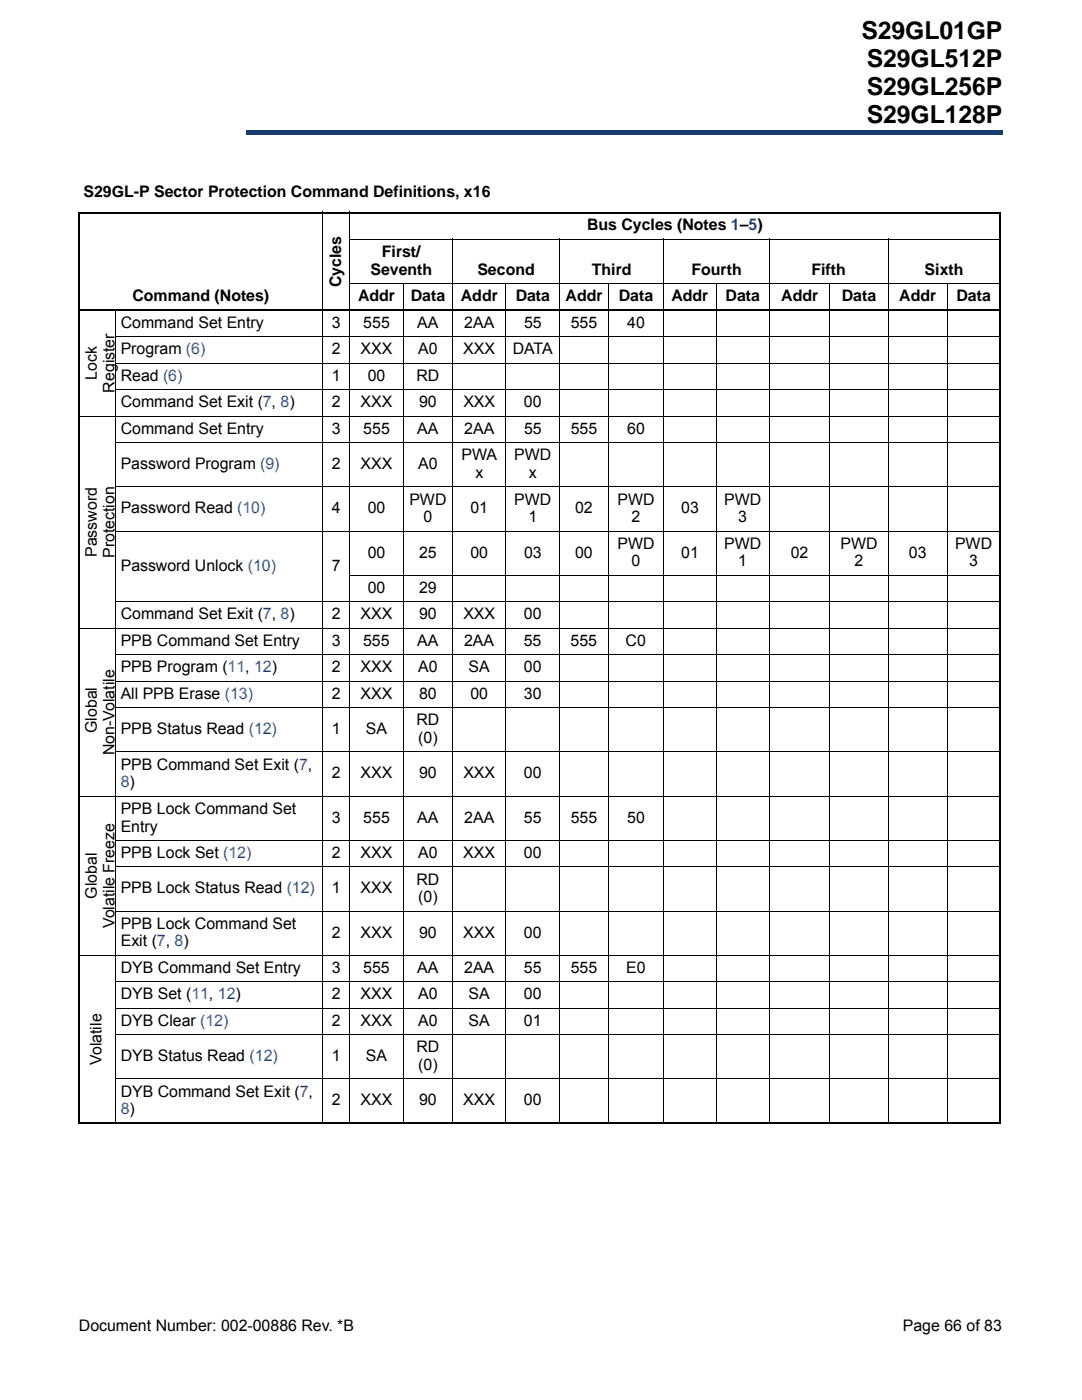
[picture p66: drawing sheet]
<svg xmlns="http://www.w3.org/2000/svg" width="216mm" height="279mm" viewBox="0 0 216 279" stroke-linecap="round" stroke-linejoin="round" font-family="sans-serif">
<defs><g id="words">
<g font-size="4.9">
<text x="171.9" y="7.7">S29GL01GP</text>
<text x="173" y="13.3">S29GL512P</text>
<text x="173" y="19">S29GL256P</text>
<text x="173" y="24.6">S29GL128P</text>
</g>
<g font-size="3.2">
<text x="16.7" y="39.3">S29GL-P Sector Protection Command Definitions, x16</text>
<text x="117.1" y="46">Bus Cycles (Notes 1–5)</text>
<text x="76.2" y="51.3">First/</text>
<text x="68.1" y="57.3" transform="rotate(-90 68.1 57.3)">Cycles</text>
<text x="73.9" y="54.8">Seventh</text>
<text x="95.3" y="54.8">Second</text>
<text x="118.1" y="54.8">Third</text>
<text x="138" y="54.8">Fourth</text>
<text x="161.9" y="54.8">Fifth</text>
<text x="184.5" y="54.8">Sixth</text>
<text x="24.1" y="65.4">Command Set Entry</text>
<text x="26.4" y="60.1">Command (Notes)</text>
<text x="66.2" y="65.4">3</text>
<text x="71.4" y="60.1">Addr</text>
<text x="72.5" y="65.4">555</text>
<text x="82" y="60.1">Data</text>
<text x="83.3" y="65.4">AA</text>
<text x="92" y="60.1">Addr</text>
<text x="92.6" y="65.4">2AA</text>
<text x="102.9" y="60.1">Data</text>
<text x="104.6" y="65.4">55</text>
<text x="112.9" y="60.1">Addr</text>
<text x="113.9" y="65.4">555</text>
<text x="123.5" y="60.1">Data</text>
<text x="125.1" y="65.4">40</text>
<text x="134" y="60.1">Addr</text>
<text x="144.8" y="60.1">Data</text>
<text x="155.9" y="60.1">Addr</text>
<text x="168" y="60.1">Data</text>
<text x="179.4" y="60.1">Addr</text>
<text x="190.8" y="60.1">Data</text>
<text x="24.1" y="70.7">Program (6)</text>
<text x="66.2" y="70.7">2</text>
<text x="72" y="70.7">XXX</text>
<text x="83.5" y="70.7">A0</text>
<text x="92.5" y="70.7">XXX</text>
<text x="102.3" y="70.7">DATA</text>
<text x="19.3" y="75.8" transform="rotate(-90 19.3 75.8)">Lock</text>
<text x="24.1" y="76">Read (6)</text>
<text x="66.2" y="76">1</text>
<text x="73.4" y="76">00</text>
<text x="83.1" y="76">RD</text>
<text x="22.8" y="78.4" transform="rotate(-90 22.8 78.4)">Register</text>
<text x="24.1" y="81.3">Command Set Exit (7, 8)</text>
<text x="66.2" y="81.3">2</text>
<text x="72" y="81.3">XXX</text>
<text x="83.6" y="81.3">90</text>
<text x="92.5" y="81.3">XXX</text>
<text x="104.6" y="81.3">00</text>
<text x="24.1" y="86.6">Command Set Entry</text>
<text x="66.2" y="86.6">3</text>
<text x="72.5" y="86.6">555</text>
<text x="83.3" y="86.6">AA</text>
<text x="92.6" y="86.6">2AA</text>
<text x="104.6" y="86.6">55</text>
<text x="113.9" y="86.6">555</text>
<text x="125.1" y="86.6">60</text>
<text x="24.1" y="93.6">Password Program (9)</text>
<text x="66.2" y="93.6">2</text>
<text x="72" y="93.6">XXX</text>
<text x="83.5" y="93.6">A0</text>
<text x="92.1" y="91.9">PWA</text>
<text x="94.8" y="95.4">x</text>
<text x="102.6" y="91.9">PWD</text>
<text x="105.5" y="95.4">x</text>
<text x="81.7" y="100.7">PWD</text>
<text x="102.6" y="100.7">PWD</text>
<text x="123.2" y="100.7">PWD</text>
<text x="144.5" y="100.7">PWD</text>
<text x="24.1" y="102.4">Password Read (10)</text>
<text x="66.2" y="102.4">4</text>
<text x="73.4" y="102.4">00</text>
<text x="84.5" y="104.2">0</text>
<text x="93.9" y="102.4">01</text>
<text x="105.5" y="104.2">1</text>
<text x="114.8" y="102.4">02</text>
<text x="126" y="104.2">2</text>
<text x="135.9" y="102.4">03</text>
<text x="147.3" y="104.2">3</text>
<text x="19.3" y="111.2" transform="rotate(-90 19.3 111.2)">Password</text>
<text x="22.8" y="111.3" transform="rotate(-90 22.8 111.3)">Protection</text>
<text x="24.1" y="113.9">Password Unlock (10)</text>
<text x="66.2" y="113.9">7</text>
<text x="73.4" y="111.3">00</text>
<text x="83.6" y="111.3">25</text>
<text x="93.9" y="111.3">00</text>
<text x="104.6" y="111.3">03</text>
<text x="114.8" y="111.3">00</text>
<text x="123.2" y="109.5">PWD</text>
<text x="126" y="113">0</text>
<text x="135.9" y="111.3">01</text>
<text x="144.5" y="109.5">PWD</text>
<text x="147.3" y="113">1</text>
<text x="157.8" y="111.3">02</text>
<text x="167.7" y="109.5">PWD</text>
<text x="170.5" y="113">2</text>
<text x="181.4" y="111.3">03</text>
<text x="190.6" y="109.5">PWD</text>
<text x="193.4" y="113">3</text>
<text x="73.4" y="118.3">00</text>
<text x="83.6" y="118.3">29</text>
<text x="24.1" y="123.6">Command Set Exit (7, 8)</text>
<text x="66.2" y="123.6">2</text>
<text x="72" y="123.6">XXX</text>
<text x="83.6" y="123.6">90</text>
<text x="92.5" y="123.6">XXX</text>
<text x="104.6" y="123.6">00</text>
<text x="24.1" y="128.9">PPB Command Set Entry</text>
<text x="66.2" y="128.9">3</text>
<text x="72.5" y="128.9">555</text>
<text x="83.2" y="128.9">AA</text>
<text x="92.6" y="128.9">2AA</text>
<text x="104.5" y="128.9">55</text>
<text x="113.8" y="128.9">555</text>
<text x="124.8" y="128.9">C0</text>
<text x="24.1" y="134.2">PPB Program (11, 12)</text>
<text x="66.2" y="134.2">2</text>
<text x="72" y="134.2">XXX</text>
<text x="83.5" y="134.2">A0</text>
<text x="93.5" y="134.2">SA</text>
<text x="104.6" y="134.2">00</text>
<text x="24.1" y="139.5">All PPB Erase (13)</text>
<text x="66.2" y="139.5">2</text>
<text x="72" y="139.5">XXX</text>
<text x="83.6" y="139.5">80</text>
<text x="93.9" y="139.5">00</text>
<text x="104.6" y="139.5">30</text>
<text x="19.3" y="146.3" transform="rotate(-90 19.3 146.3)">Global</text>
<text x="24.1" y="146.5">PPB Status Read (12)</text>
<text x="66.2" y="146.5">1</text>
<text x="73" y="146.5">SA</text>
<text x="83.1" y="144.8">RD</text>
<text x="83.5" y="148.3">(0)</text>
<text x="22.8" y="150.7" transform="rotate(-90 22.8 150.7)">Non-Volatile</text>
<text x="24.1" y="153.6">PPB Command Set Exit (7,</text>
<text x="66.2" y="155.4">2</text>
<text x="72" y="155.4">XXX</text>
<text x="83.6" y="155.4">90</text>
<text x="92.5" y="155.4">XXX</text>
<text x="104.6" y="155.4">00</text>
<text x="24.1" y="162.4">PPB Lock Command Set</text>
<text x="24.1" y="165.9">Entry</text>
<text x="66.2" y="164.2">3</text>
<text x="72.5" y="164.2">555</text>
<text x="83.3" y="164.2">AA</text>
<text x="92.6" y="164.2">2AA</text>
<text x="104.6" y="164.2">55</text>
<text x="113.9" y="164.2">555</text>
<text x="125.1" y="164.2">50</text>
<text x="24.1" y="171.2">PPB Lock Set (12)</text>
<text x="66.2" y="171.2">2</text>
<text x="72" y="171.2">XXX</text>
<text x="83.5" y="171.2">A0</text>
<text x="92.5" y="171.2">XXX</text>
<text x="104.6" y="171.2">00</text>
<text x="19.3" y="179.3" transform="rotate(-90 19.3 179.3)">Global</text>
<text x="24.1" y="178.3">PPB Lock Status Read (12)</text>
<text x="66.2" y="178.3">1</text>
<text x="72" y="178.3">XXX</text>
<text x="83.1" y="176.5">RD</text>
<text x="22.8" y="185.3" transform="rotate(-90 22.8 185.3)">Volatile Freeze</text>
<text x="24.1" y="185.4">PPB Lock Command Set</text>
<text x="83.5" y="180.1">(0)</text>
<text x="24.1" y="188.9">Exit (7, 8)</text>
<text x="66.2" y="187.1">2</text>
<text x="72" y="187.1">XXX</text>
<text x="83.6" y="187.1">90</text>
<text x="92.5" y="187.1">XXX</text>
<text x="104.6" y="187.1">00</text>
<text x="24.1" y="194.2">DYB Command Set Entry</text>
<text x="66.2" y="194.2">3</text>
<text x="72.5" y="194.2">555</text>
<text x="83.3" y="194.2">AA</text>
<text x="92.6" y="194.2">2AA</text>
<text x="104.5" y="194.2">55</text>
<text x="113.9" y="194.2">555</text>
<text x="125" y="194.2">E0</text>
<text x="24.1" y="199.5">DYB Set (11, 12)</text>
<text x="66.2" y="199.5">2</text>
<text x="72" y="199.5">XXX</text>
<text x="83.5" y="199.5">A0</text>
<text x="93.5" y="199.5">SA</text>
<text x="104.6" y="199.5">00</text>
<text x="24.1" y="204.7">DYB Clear (12)</text>
<text x="66.2" y="204.7">2</text>
<text x="72" y="204.7">XXX</text>
<text x="83.5" y="204.7">A0</text>
<text x="93.5" y="204.7">SA</text>
<text x="104.6" y="204.7">01</text>
<text x="20.3" y="212.5" transform="rotate(-90 20.3 212.5)">Volatile</text>
<text x="24.1" y="211.8">DYB Status Read (12)</text>
<text x="66.2" y="211.8">1</text>
<text x="73" y="211.8">SA</text>
<text x="83.1" y="210">RD</text>
<text x="83.5" y="213.6">(0)</text>
<text x="24.1" y="218.9">DYB Command Set Exit (7,</text>
<text x="66.2" y="220.6">2</text>
<text x="72" y="220.6">XXX</text>
<text x="83.6" y="220.6">90</text>
<text x="92.5" y="220.6">XXX</text>
<text x="104.6" y="220.6">00</text>
<text x="15.7" y="265.6">Document Number: 002-00886 Rev. *B</text>
<text x="180.1" y="265.6">Page 66 of 83</text>
</g>
<g font-size="3.2" fill="#1f52a1">
<text x="24.1" y="157.1">8)</text>
<text x="24.1" y="222.4">8)</text>
</g>
</g></defs>
<path d="M49.2 26h150.9v.9h-150.9z" fill="#163b71"/>
<path d="M49.1 26.9h150.9M49.2 26h150.8" fill="none" stroke="#163b71" stroke-width=".2"/>
<path d="M49.1 25.9h.2v1h-.2z" fill="#163b71"/>
<path d="M16 17.6h32.4v10.1h-32.4z" fill="#fff"/>
<path d="M15.6 42.5h184.1M15.8 42.7v181.3M199.5 42.7v181.3M15.6 61.9h184.1M15.6 224.2h184.1" fill="none" stroke="#000" stroke-width=".36"/>
<g fill="none" stroke="#000" stroke-width=".2">
<path d="M64.4 42.3v182M69.7 47.8h130M69.7 56.6h130M69.8 42.3v182M80.5 56.5v167.8M90.3 47.7v176.6M101 56.5v167.8M111.7 47.7v176.6M121.4 56.5v167.8M132.4 47.7v176.6M142.9 56.5v167.8M153.5 47.7v176.6"/>
<path d="M165.6 56.5v167.8M177.2 47.7v176.6M189 56.5v167.8M22.9 67.2h176.8M22.9 72.5h176.8M22.9 77.7h176.8M23 61.7v162.6M15.6 83h184.1M22.9 88.3h176.8M22.9 97.2h176.8M22.9 106h176.8M69.7 114.8h130"/>
<path d="M15.6 125.4h184.1M22.9 120.1h176.8M22.9 130.7h176.8M22.9 136h176.8M15.6 158.9h184.1M22.9 141.2h176.8M22.9 150.1h176.8M22.9 167.7h176.8M22.9 173h176.8M15.6 190.6h184.1M22.9 181.8h176.8M22.9 195.9h176.8"/>
<path d="M22.9 201.2h176.8M22.9 206.5h176.8M22.9 215.3h176.8"/>
</g>
<use href="#words"/>
</svg>
